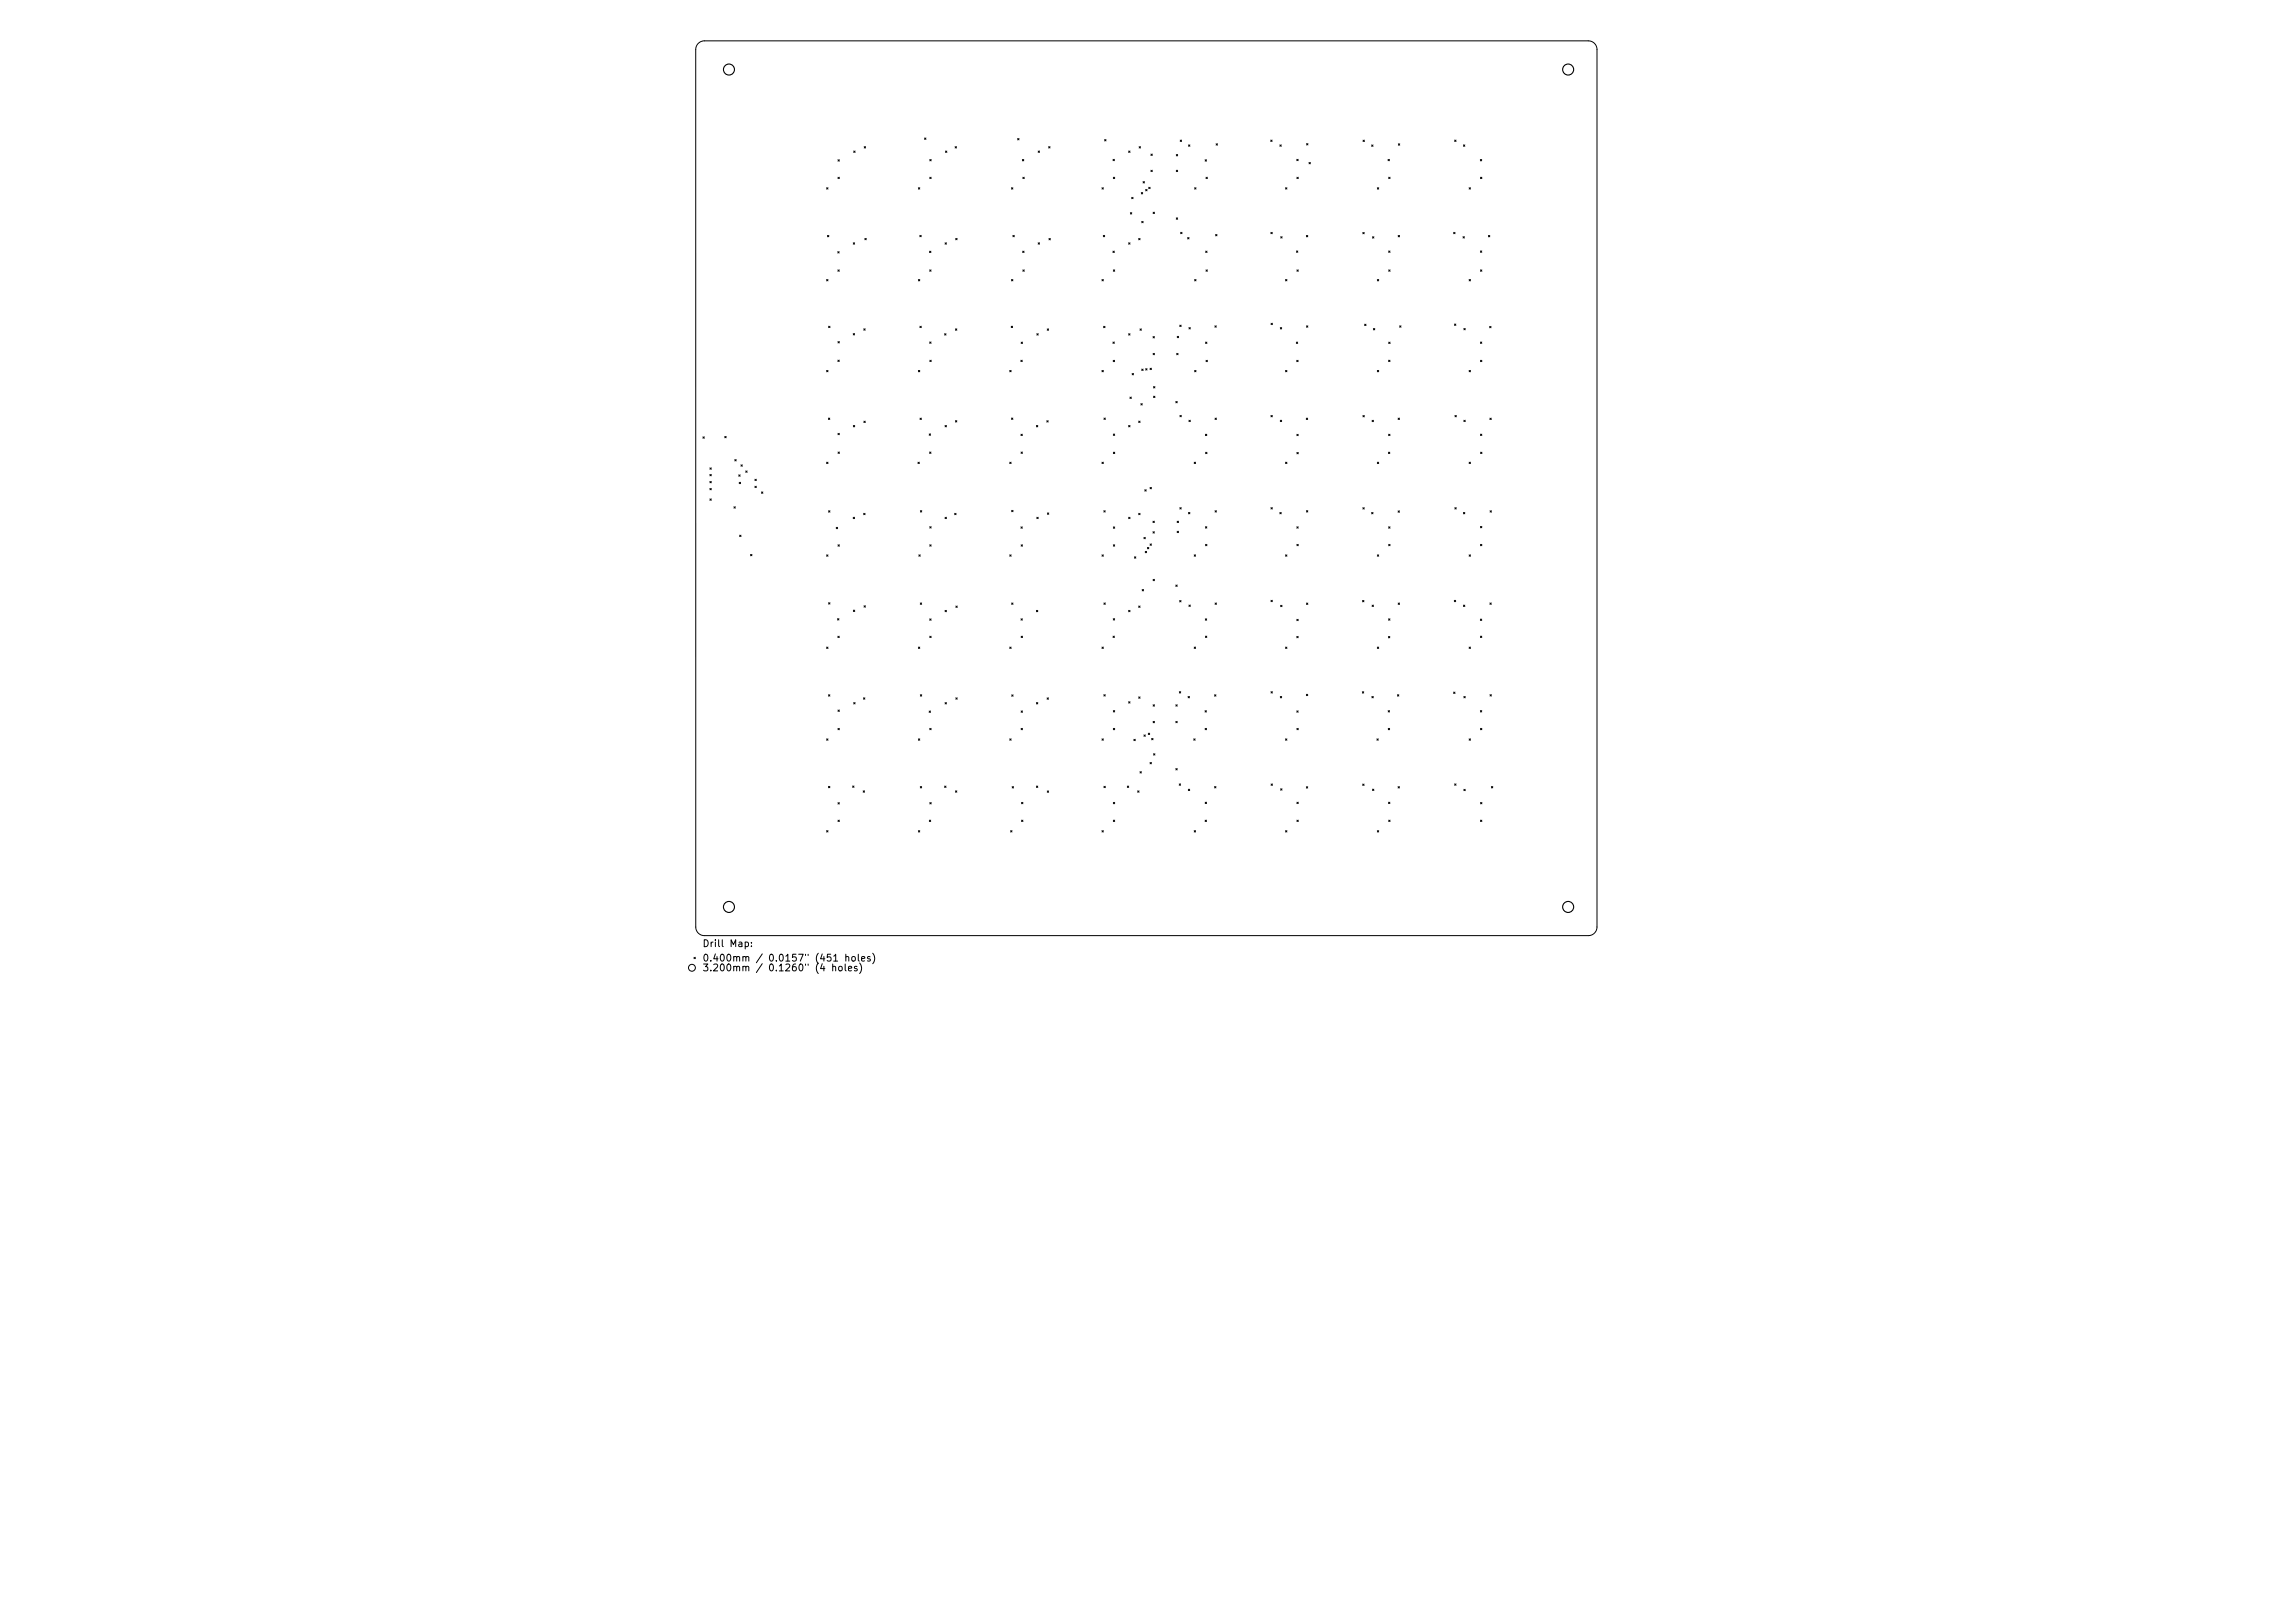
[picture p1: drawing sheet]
<svg xmlns="http://www.w3.org/2000/svg" width="297mm" height="210mm" viewBox="0 0 297 210" stroke-linecap="round" stroke-linejoin="round" font-family="sans-serif">
<defs><g id="words">
<g font-size="1.2">
<text x="91" y="122.7">Drill Map:</text>
<text x="91" y="124.6">0.400mm / 0.0157&quot; (451 holes)</text>
<text x="91" y="125.8">3.200mm / 0.1260&quot; (4 holes)</text>
</g>
</g></defs>
<g fill="none" stroke="#000" stroke-width=".13">
<path d="M90.5 5.6l.3-.2 .5-.1h114.4a1.12 1.12 0 0 1 1.2 1.1v113.7a1.12 1.12 0 0 1-1.2 1.1h-114.4a1.11 1.11 0 0 1-1.2-1.1v-113.7l.1-.4zM110.6 19.6l.2 .1M110.8 19.6l-.2 .1M112 19l.1 .2M112.1 19l-.1 .2M119.8 17.9l.1 .2M119.9 17.9l-.1 .2M122.5 19.6l.2 .1M122.7 19.6l-.2 .1M123.7 19l.2 .2M123.9 19l-.2 .2M131.8 17.9l.2 .2"/>
<path d="M132 17.9l-.2 .2M134.5 19.6l.2 .1M134.7 19.6l-.2 .1M135.8 19l.2 .2M136 19l-.2 .2M143.1 18.1l.2 .2M143.3 18.1l-.2 .2M146.2 19.6l.2 .1M146.4 19.6l-.2 .1M147.6 19l.1 .2M147.7 19l-.1 .2M149.1 20l.2 .1"/>
<path d="M149.3 20l-.2 .1M152.9 18.1l.2 .2M153.1 18.1l-.2 .2M154 18.8l.1 .1M154.1 18.8l-.1 .1M157.5 18.6l.2 .2M157.7 18.6l-.2 .2M164.6 18.1l.2 .2M164.8 18.1l-.2 .2M165.8 18.8l.2 .1M166 18.8l-.2 .1M169.3 18.6l.1 .2"/>
<path d="M169.4 18.6l-.1 .2M176.6 18.2l.1 .1M176.7 18.2l-.1 .1M177.7 18.8l.2 .2M177.9 18.8l-.2 .2M181.1 18.6l.2 .2M181.3 18.6l-.2 .2M188.4 18.1l.2 .2M188.6 18.1l-.2 .2M189.6 18.8l.2 .1M189.8 18.8l-.2 .1M107.1 24.3l.2 .2"/>
<path d="M107.1 36.2l.2 .2M107.2 30.5l.2 .2M107.3 24.3l-.2 .2M107.3 36.2l-.2 .2M107.4 30.5l-.2 .2M108.5 32.6l.2 .2M108.5 35l.2 .1M108.6 20.7l.1 .2M108.6 23l.1 .1M108.7 32.6l-.2 .2M108.7 35l-.2 .1M108.7 20.7l-.1 .2"/>
<path d="M108.7 23l-.1 .1M110.5 31.5l.2 .1M110.7 31.5l-.2 .1M112 30.9l.2 .2M112.2 30.9l-.2 .2M119 24.3l.1 .2M119 36.2l.1 .2M119.1 24.3l-.1 .2M119.1 36.2l-.1 .2M119.2 30.5l.1 .2M119.3 30.5l-.1 .2M120.4 32.5l.2 .2"/>
<path d="M120.4 35l.2 .1M120.4 23l.2 .1M120.4 20.7l.2 .1M120.6 32.5l-.2 .2M120.6 35l-.2 .1M120.6 23l-.2 .1M120.6 20.7l-.2 .1M122.4 31.5l.2 .1M122.6 31.5l-.2 .1M123.8 30.9l.2 .2M124 30.9l-.2 .2M131 24.3l.2 .2"/>
<path d="M131 36.2l.2 .2M131.2 24.3l-.2 .2M131.2 36.2l-.2 .2M131.2 30.5l.2 .2M131.4 30.5l-.2 .2M132.4 20.7l.2 .1M132.5 32.5l.2 .2M132.5 23l.2 .1M132.5 35l.2 .1M132.6 20.7l-.2 .1M132.7 32.5l-.2 .2M132.7 23l-.2 .1"/>
<path d="M132.7 35l-.2 .1M134.5 31.5l.2 .1M134.7 31.5l-.2 .1M135.9 30.9l.2 .2M136.1 30.9l-.2 .2M142.8 24.3l.1 .2M142.8 36.2l.1 .2M142.9 30.5l.2 .2M142.9 36.2l-.1 .2M142.9 24.3l-.1 .2M143.1 30.5l-.2 .2M144.2 32.5l.2 .2"/>
<path d="M144.2 20.6l.2 .2M144.2 23l.2 .1M144.2 35l.2 .1M144.4 32.5l-.2 .2M144.4 20.6l-.2 .2M144.4 23l-.2 .1M144.4 35l-.2 .1M146.2 31.5l.2 .1M146.4 31.5l-.2 .1M146.4 27.5l.2 .2M146.6 25.6l.2 .1M146.6 27.5l-.2 .2"/>
<path d="M146.8 25.6l-.2 .1M147.5 30.9l.2 .2M147.7 30.9l-.2 .2M147.8 24.9l.2 .2M147.9 28.7l.2 .2M148 24.9l-.2 .2M148.1 23.5l.2 .2M148.1 28.7l-.2 .2M148.3 23.5l-.2 .2M148.4 24.5l.2 .2M148.6 24.5l-.2 .2M148.8 24.3l.2 .1"/>
<path d="M149 24.3l-.2 .1M149.1 22.1l.2 .1M149.3 22.1l-.2 .1M149.4 27.5l.2 .2M149.6 27.5l-.2 .2M152.4 20l.2 .2M152.4 22.1l.2 .1M152.4 28.2l.2 .2M152.6 20l-.2 .2M152.6 22.1l-.2 .1M152.6 28.2l-.2 .2M152.9 30.1l.2 .2"/>
<path d="M153.1 30.1l-.2 .2M153.8 30.8l.2 .2M154 30.8l-.2 .2M154.8 24.3l.1 .2M154.8 36.2l.1 .2M154.9 24.3l-.1 .2M154.9 36.2l-.1 .2M156.1 20.7l.2 .2M156.2 32.5l.2 .2M156.2 23l.2 .1M156.2 35l.2 .1M156.3 20.7l-.2 .2"/>
<path d="M156.4 32.5l-.2 .2M156.4 23l-.2 .1M156.4 35l-.2 .1M157.5 30.4l.2 .2M157.7 30.4l-.2 .2M164.6 30.1l.2 .2M164.8 30.1l-.2 .2M165.9 30.7l.2 .1M166.1 30.7l-.2 .1M166.5 24.3l.2 .2M166.5 36.2l.2 .2M166.7 24.3l-.2 .2"/>
<path d="M166.7 36.2l-.2 .2M167.9 32.5l.2 .2M168 20.6l.2 .2M168 23l.2 .1M168 35l.2 .1M168.1 32.5l-.2 .2M168.2 20.6l-.2 .2M168.2 23l-.2 .1M168.2 35l-.2 .1M169.2 30.5l.2 .2M169.4 30.5l-.2 .2M169.6 21l.2 .2"/>
<path d="M169.8 21l-.2 .2M176.5 30.1l.2 .2M176.7 30.1l-.2 .2M177.8 30.7l.2 .1M178 30.7l-.2 .1M178.4 36.2l.2 .2M178.4 24.3l.2 .2M178.6 36.2l-.2 .2M178.6 24.3l-.2 .2M179.8 20.6l.2 .2M179.9 32.5l.2 .2M179.9 23l.2 .1"/>
<path d="M179.9 35l.2 .1M180 20.6l-.2 .2M180.1 32.5l-.2 .2M180.1 23l-.2 .1M180.1 35l-.2 .1M181.1 30.5l.2 .2M181.3 30.5l-.2 .2M188.3 30.1l.2 .2M188.5 30.1l-.2 .2M189.5 30.7l.2 .1M189.7 30.7l-.2 .1M190.3 36.2l.2 .2"/>
<path d="M190.3 24.3l.2 .2M190.5 24.3l-.2 .2M190.5 36.2l-.2 .2M191.8 20.7l.1 .1M191.8 32.5l.2 .2M191.8 23l.2 .1M191.8 35l.2 .1M191.9 20.7l-.1 .1M192 32.5l-.2 .2M192 23l-.2 .1M192 35l-.2 .1M192.8 30.5l.2 .2"/>
<path d="M193 30.5l-.2 .2M91.1 56.6l.1 .2M91.2 56.6l-.1 .2M93.9 56.5l.2 .2M94.1 56.5l-.2 .2M95.2 59.5l.2 .2M95.4 59.5l-.2 .2M107.1 48l.2 .2M107.1 59.9l.2 .2M107.3 48l-.2 .2M107.3 59.9l-.2 .2M107.3 54.2l.2 .1"/>
<path d="M107.3 42.3l.2 .1M107.5 54.2l-.2 .1M107.5 42.3l-.2 .1M108.5 46.7l.2 .1M108.6 44.3l.1 .1M108.6 56.1l.1 .2M108.6 58.6l.1 .1M108.7 46.7l-.2 .1M108.7 44.3l-.1 .1M108.7 56.1l-.1 .2M108.7 58.6l-.1 .1M110.5 43.2l.2 .2"/>
<path d="M110.5 55.1l.2 .2M110.7 43.2l-.2 .2M110.7 55.1l-.2 .2M111.9 42.6l.2 .2M111.9 54.6l.2 .1M112.1 42.6l-.2 .2M112.1 54.6l-.2 .1M118.9 59.9l.2 .2M119 48l.1 .2M119.1 59.9l-.2 .2M119.1 48l-.1 .2M119.2 42.3l.1 .1"/>
<path d="M119.2 54.2l.2 .1M119.3 42.3l-.1 .1M119.4 54.2l-.2 .1M120.4 56.2l.1 .2M120.4 58.6l.2 .1M120.4 44.3l.2 .2M120.5 46.7l.1 .1M120.5 56.2l-.1 .2M120.6 58.6l-.2 .1M120.6 44.3l-.2 .2M120.6 46.7l-.1 .1M122.4 43.2l.1 .2"/>
<path d="M122.4 55.1l.2 .2M122.5 43.2l-.1 .2M122.6 55.1l-.2 .2M123.8 42.6l.1 .2M123.8 54.5l.1 .2M123.9 42.6l-.1 .2M123.9 54.5l-.1 .2M130.8 48l.2 .2M130.8 59.9l.2 .2M131 48l-.2 .2M131 59.9l-.2 .2M131 42.3l.2 .1"/>
<path d="M131 54.2l.2 .1M131.2 42.3l-.2 .1M131.2 54.2l-.2 .1M132.2 46.7l.2 .1M132.3 56.3l.1 .1M132.3 58.6l.1 .1M132.3 44.3l.2 .2M132.4 46.7l-.2 .1M132.4 56.3l-.1 .1M132.4 58.6l-.1 .1M132.5 44.3l-.2 .2M134.3 55.1l.1 .2"/>
<path d="M134.3 43.2l.2 .2M134.4 55.1l-.1 .2M134.5 43.2l-.2 .2M135.6 54.5l.2 .2M135.7 42.6l.1 .2M135.8 54.5l-.2 .2M135.8 42.6l-.1 .2M142.8 59.9l.1 .2M142.8 48l.1 .2M142.9 48l-.1 .2M142.9 59.9l-.1 .2M143 42.3l.1 .2"/>
<path d="M143 54.2l.2 .1M143.1 42.3l-.1 .2M143.2 54.2l-.2 .1M144.2 44.3l.2 .2M144.2 46.7l.2 .2M144.2 56.2l.2 .2M144.2 58.6l.2 .2M144.4 44.3l-.2 .2M144.4 46.7l-.2 .2M144.4 56.2l-.2 .2M144.4 58.6l-.2 .2M146.2 43.2l.2 .2"/>
<path d="M146.2 55.1l.2 .2M146.4 51.4l.2 .2M146.4 55.1l-.2 .2M146.4 43.2l-.2 .2M146.6 51.4l-.2 .2M146.7 48.4l.1 .2M146.8 48.4l-.1 .2M147.5 54.6l.2 .1M147.7 42.6l.2 .2M147.7 54.6l-.2 .1M147.8 52.3l.2 .2M147.9 42.6l-.2 .2"/>
<path d="M147.9 47.8l.2 .2M148 52.3l-.2 .2M148.1 47.8l-.2 .2M148.4 47.8l.2 .1M148.6 47.8l-.2 .1M149 47.7l.2 .2M149.2 47.7l-.2 .2M149.4 43.6l.1 .2M149.4 45.8l.2 .2M149.4 50.1l.2 .2M149.4 51.3l.2 .2M149.5 43.6l-.1 .2"/>
<path d="M149.6 45.8l-.2 .2M149.6 50.1l-.2 .2M149.6 51.3l-.2 .2M152.3 52l.2 .2M152.4 45.8l.2 .2M152.5 52l-.2 .2M152.5 43.6l.2 .1M152.6 45.8l-.2 .2M152.7 43.6l-.2 .1M152.8 42.1l.2 .2M152.9 53.8l.1 .2M153 42.1l-.2 .2"/>
<path d="M153 53.8l-.1 .2M154 42.4l.2 .2M154 54.4l.2 .2M154.2 42.4l-.2 .2M154.2 54.4l-.2 .2M154.7 59.9l.2 .2M154.8 48l.1 .2M154.9 59.9l-.2 .2M154.9 48l-.1 .2M156.2 56.3l.1 .1M156.2 44.3l.1 .2M156.2 58.6l.2 .2"/>
<path d="M156.2 46.7l.2 .2M156.3 56.3l-.1 .1M156.3 44.3l-.1 .2M156.4 58.6l-.2 .2M156.4 46.7l-.2 .2M157.4 42.2l.2 .2M157.4 54.2l.2 .1M157.6 42.2l-.2 .2M157.6 54.2l-.2 .1M164.6 53.8l.2 .2M164.7 41.9l.1 .2M164.8 53.8l-.2 .2"/>
<path d="M164.8 41.9l-.1 .2M165.9 42.4l.1 .2M165.9 54.4l.1 .2M166 42.4l-.1 .2M166 54.4l-.1 .2M166.5 48l.2 .2M166.5 59.9l.2 .2M166.7 48l-.2 .2M166.7 59.9l-.2 .2M167.9 44.3l.2 .2M168 46.7l.2 .2M168 56.3l.2 .1"/>
<path d="M168 58.6l.2 .2M168.1 44.3l-.2 .2M168.2 46.7l-.2 .2M168.2 56.3l-.2 .1M168.2 58.6l-.2 .2M169.2 54.2l.2 .1M169.2 42.2l.2 .2M169.4 54.2l-.2 .1M169.4 42.2l-.2 .2M176.6 53.8l.1 .2M176.7 53.8l-.1 .2M176.8 42l.2 .2"/>
<path d="M177 42l-.2 .2M177.7 54.4l.2 .2M177.9 42.6l.2 .1M177.9 54.4l-.2 .2M178.1 42.6l-.2 .1M178.4 59.9l.2 .2M178.4 48l.2 .2M178.6 48l-.2 .2M178.6 59.9l-.2 .2M179.9 58.6l.1 .2M179.9 46.7l.2 .1M179.9 56.3l.2 .1"/>
<path d="M179.9 44.3l.2 .2M180 58.6l-.1 .2M180.1 46.7l-.2 .1M180.1 56.3l-.2 .1M180.1 44.3l-.2 .2M181.1 54.2l.2 .1M181.3 54.2l-.2 .1M181.3 42.2l.2 .2M181.5 42.2l-.2 .2M188.4 42l.2 .2M188.5 53.8l.2 .2M188.6 42l-.2 .2"/>
<path d="M188.7 53.8l-.2 .2M189.6 42.6l.2 .1M189.6 54.4l.2 .2M189.8 42.6l-.2 .1M189.8 54.4l-.2 .2M190.3 59.9l.2 .2M190.3 48l.2 .2M190.5 48l-.2 .2M190.5 59.9l-.2 .2M191.8 44.3l.2 .2M191.8 56.2l.2 .2M191.8 46.7l.2 .2"/>
<path d="M191.8 58.6l.2 .2M192 44.3l-.2 .2M192 56.2l-.2 .2M192 46.7l-.2 .2M192 58.6l-.2 .2M193 42.3l.2 .2M193 54.2l.2 .2M193.2 42.3l-.2 .2M193.2 54.2l-.2 .2M92 60.6l.1 .2M92 61.5l.1 .1M92 62.4l.1 .1"/>
<path d="M92 63.3l.1 .2M92 64.6l.1 .2M92.1 60.6l-.1 .2M92.1 61.5l-.1 .1M92.1 62.4l-.1 .1M92.1 63.3l-.1 .2M92.1 64.6l-.1 .2M95.1 65.7l.2 .1M95.3 65.7l-.2 .1M95.7 61.5l.2 .2M95.8 62.5l.1 .2M95.8 69.3l.2 .2"/>
<path d="M95.9 61.5l-.2 .2M95.9 62.5l-.1 .2M96 60.2l.2 .2M96 69.3l-.2 .2M96.2 60.2l-.2 .2M96.6 61l.2 .2M96.8 61l-.2 .2M97.2 71.8l.2 .2M97.4 71.8l-.2 .2M97.8 62.1l.2 .2M97.8 63l.2 .2M98 62.1l-.2 .2"/>
<path d="M98 63l-.2 .2M98.6 63.7l.2 .2M98.8 63.7l-.2 .2M107.1 71.9l.2 .2M107.3 71.9l-.2 .2M107.3 66.2l.2 .1M107.3 78.1l.2 .2M107.5 66.2l-.2 .1M107.5 78.1l-.2 .2M108.3 68.3l.2 .2M108.5 68.3l-.2 .2M108.6 70.6l.1 .2"/>
<path d="M108.7 70.6l-.1 .2M110.5 67l.2 .2M110.5 79l.2 .2M110.7 67l-.2 .2M110.7 79l-.2 .2M111.9 66.5l.2 .2M111.9 78.5l.2 .2M112.1 66.5l-.2 .2M112.1 78.5l-.2 .2M119 71.9l.2 .2M119.2 71.9l-.2 .2M119.2 78.1l.2 .2"/>
<path d="M119.2 66.2l.2 .1M119.4 78.1l-.2 .2M119.4 66.2l-.2 .1M120.4 70.6l.2 .2M120.4 68.2l.2 .2M120.6 70.6l-.2 .2M120.6 68.2l-.2 .2M122.4 67l.2 .2M122.4 79.1l.2 .1M122.6 67l-.2 .2M122.6 79.1l-.2 .1M123.7 66.5l.1 .2"/>
<path d="M123.8 78.5l.2 .2M123.8 66.5l-.1 .2M124 78.5l-.2 .2M130.8 71.9l.2 .2M131 71.9l-.2 .2M131 78.1l.2 .2M131.1 66.1l.1 .2M131.2 78.1l-.2 .2M131.2 66.1l-.1 .2M132.3 68.3l.1 .1M132.3 70.6l.2 .2M132.4 68.3l-.1 .1"/>
<path d="M132.5 70.6l-.2 .2M134.3 79.1l.1 .1M134.3 67l.2 .2M134.4 79.1l-.1 .1M134.5 67l-.2 .2M135.7 66.4l.2 .2M135.9 66.4l-.2 .2M142.8 71.9l.1 .2M142.9 71.9l-.1 .2M143 66.2l.2 .1M143 78.1l.2 .2M143.2 66.2l-.2 .1"/>
<path d="M143.2 78.1l-.2 .2M144.2 70.6l.2 .2M144.2 68.3l.2 .1M144.4 70.6l-.2 .2M144.4 68.3l-.2 .1M146.2 67l.2 .2M146.2 79.1l.2 .1M146.4 79.1l-.2 .1M146.4 67l-.2 .2M147 72.1l.1 .2M147.1 72.1l-.1 .2M147.5 66.5l.2 .2"/>
<path d="M147.5 78.5l.2 .2M147.7 66.5l-.2 .2M147.7 78.5l-.2 .2M148 76.4l.1 .1M148.1 76.4l-.1 .1M148.2 69.6l.2 .2M148.3 63.4l.2 .2M148.4 71.4l.1 .2M148.4 69.6l-.2 .2M148.5 63.4l-.2 .2M148.5 71.4l-.1 .2M148.6 70.9l.2 .2"/>
<path d="M148.8 70.9l-.2 .2M149 63.1l.2 .2M149 70.5l.2 .1M149.2 63.1l-.2 .2M149.2 70.5l-.2 .1M149.4 67.5l.1 .2M149.4 68.9l.1 .2M149.4 75.1l.2 .1M149.5 67.5l-.1 .2M149.5 68.9l-.1 .2M149.6 75.1l-.2 .1M152.3 75.8l.2 .2"/>
<path d="M152.5 67.5l.2 .2M152.5 68.8l.2 .2M152.5 75.8l-.2 .2M152.7 67.5l-.2 .2M152.7 68.8l-.2 .2M152.8 77.8l.2 .2M152.8 65.8l.2 .1M153 77.8l-.2 .2M153 65.8l-.2 .1M154 66.4l.1 .2M154 78.4l.2 .2M154.1 66.4l-.1 .2"/>
<path d="M154.2 78.4l-.2 .2M154.7 71.9l.2 .2M154.9 71.9l-.2 .2M156.2 68.2l.1 .2M156.2 70.5l.1 .2M156.3 68.2l-.1 .2M156.3 70.5l-.1 .2M157.4 66.2l.2 .1M157.4 78.1l.2 .2M157.6 66.2l-.2 .1M157.6 78.1l-.2 .2M164.6 65.8l.2 .1"/>
<path d="M164.6 77.8l.2 .1M164.8 65.8l-.2 .1M164.8 77.8l-.2 .1M165.8 66.4l.2 .2M165.9 78.4l.2 .2M166 66.4l-.2 .2M166.1 78.4l-.2 .2M166.5 71.9l.2 .2M166.7 71.9l-.2 .2M168 68.2l.2 .2M168 70.5l.2 .2M168.2 68.2l-.2 .2"/>
<path d="M168.2 70.5l-.2 .2M169.2 66.2l.2 .1M169.2 78.1l.2 .2M169.4 66.2l-.2 .1M169.4 78.1l-.2 .2M176.5 77.8l.2 .2M176.5 65.8l.2 .1M176.7 77.8l-.2 .2M176.7 65.8l-.2 .1M177.7 66.4l.2 .2M177.7 78.4l.2 .2M177.9 66.4l-.2 .2"/>
<path d="M177.9 78.4l-.2 .2M178.4 71.9l.2 .2M178.6 71.9l-.2 .2M179.9 68.2l.2 .2M179.9 70.5l.2 .2M180.1 68.2l-.2 .2M180.1 70.5l-.2 .2M181.1 66.2l.2 .2M181.1 78.1l.2 .2M181.3 66.2l-.2 .2M181.3 78.1l-.2 .2M188.4 77.8l.2 .2"/>
<path d="M188.5 65.8l.1 .1M188.6 77.8l-.2 .2M188.6 65.8l-.1 .1M189.6 66.4l.2 .2M189.6 78.4l.2 .2M189.8 78.4l-.2 .2M189.8 66.4l-.2 .2M190.3 71.9l.2 .2M190.5 71.9l-.2 .2M191.8 68.2l.2 .2M191.8 70.5l.2 .2M192 68.2l-.2 .2"/>
<path d="M192 70.5l-.2 .2M193 78.1l.2 .2M193 66.2l.2 .1M193.2 78.1l-.2 .2M193.2 66.2l-.2 .1M107.1 83.8l.2 .2M107.1 95.7l.2 .2M107.3 83.8l-.2 .2M107.3 95.7l-.2 .2M107.3 90l.2 .2M107.5 90l-.2 .2M108.5 80.1l.2 .2"/>
<path d="M108.5 82.4l.2 .2M108.6 92l.1 .2M108.6 94.4l.1 .1M108.7 80.1l-.2 .2M108.7 82.4l-.2 .2M108.7 92l-.1 .2M108.7 94.4l-.1 .1M110.6 91l.2 .2M110.8 91l-.2 .2M111.9 90.4l.1 .2M112 90.4l-.1 .2M119 83.8l.1 .2"/>
<path d="M119 95.7l.1 .2M119.1 83.8l-.1 .2M119.1 95.7l-.1 .2M119.2 90l.2 .2M119.4 90l-.2 .2M120.4 92.1l.1 .2M120.4 80.2l.2 .2M120.4 82.4l.2 .2M120.4 94.4l.2 .1M120.5 92.1l-.1 .2M120.6 80.2l-.2 .2M120.6 94.4l-.2 .1"/>
<path d="M120.6 82.4l-.2 .2M122.4 91l.2 .2M122.6 91l-.2 .2M123.8 90.4l.2 .2M124 90.4l-.2 .2M130.8 83.8l.2 .2M130.8 95.7l.2 .2M131 83.8l-.2 .2M131 95.7l-.2 .2M131.1 90l.1 .2M131.2 90l-.1 .2M132.3 80.2l.1 .1"/>
<path d="M132.3 92.1l.2 .2M132.3 94.4l.2 .1M132.3 82.4l.2 .2M132.4 80.2l-.1 .1M132.5 92.1l-.2 .2M132.5 94.4l-.2 .1M132.5 82.4l-.2 .2M134.3 91l.1 .2M134.4 91l-.1 .2M135.6 90.4l.2 .2M135.8 90.4l-.2 .2M142.8 83.8l.1 .2"/>
<path d="M142.8 95.7l.1 .2M142.9 83.8l-.1 .2M142.9 95.7l-.1 .2M143 90l.2 .2M143.2 90l-.2 .2M144.2 82.4l.2 .2M144.2 80.1l.2 .2M144.2 92.1l.2 .1M144.2 94.4l.2 .1M144.4 82.4l-.2 .2M144.4 80.1l-.2 .2M144.4 92.1l-.2 .1"/>
<path d="M144.4 94.4l-.2 .1M146.2 90.9l.2 .2M146.4 90.9l-.2 .2M146.9 95.8l.2 .2M147.1 95.8l-.2 .2M147.5 90.3l.2 .2M147.7 100l.2 .1M147.7 90.3l-.2 .2M147.9 100l-.2 .1M148.2 95.2l.2 .2M148.4 95.2l-.2 .2M148.8 95l.1 .2"/>
<path d="M148.9 95l-.1 .2M149 98.8l.2 .2M149.2 98.8l-.2 .2M149.2 95.7l.2 .1M149.4 95.7l-.2 .1M149.4 91.3l.2 .2M149.4 93.5l.2 .1M149.4 97.6l.2 .2M149.6 91.3l-.2 .2M149.6 93.5l-.2 .1M149.6 97.6l-.2 .2M152.3 91.3l.2 .2"/>
<path d="M152.3 93.5l.2 .1M152.3 99.6l.2 .1M152.5 91.3l-.2 .2M152.5 93.5l-.2 .1M152.5 99.6l-.2 .1M152.8 89.6l.2 .2M153 89.6l-.2 .2M153.9 90.2l.2 .2M154.1 90.2l-.2 .2M154.6 95.7l.2 .2M154.7 83.8l.2 .2M154.8 95.7l-.2 .2"/>
<path d="M154.9 83.8l-.2 .2M156.1 92.1l.2 .1M156.1 94.4l.2 .1M156.1 80.2l.2 .1M156.2 82.4l.1 .2M156.3 92.1l-.2 .1M156.3 94.4l-.2 .1M156.3 80.2l-.2 .1M156.3 82.4l-.1 .2M157.3 90l.2 .2M157.5 90l-.2 .2M164.6 89.6l.2 .2"/>
<path d="M164.8 89.6l-.2 .2M165.9 90.2l.1 .2M166 90.2l-.1 .2M166.5 83.8l.2 .2M166.5 95.7l.2 .2M166.7 83.8l-.2 .2M166.7 95.7l-.2 .2M168 82.4l.2 .2M168 92.1l.2 .2M168 80.2l.2 .2M168 94.4l.2 .1M168.2 82.4l-.2 .2"/>
<path d="M168.2 92.1l-.2 .2M168.2 80.2l-.2 .2M168.2 94.4l-.2 .1M169.2 89.9l.2 .2M169.4 89.9l-.2 .2M176.5 89.6l.2 .2M176.7 89.6l-.2 .2M177.7 90.2l.2 .2M177.9 90.2l-.2 .2M178.4 95.7l.1 .2M178.4 83.8l.2 .2M178.5 95.7l-.1 .2"/>
<path d="M178.6 83.8l-.2 .2M179.8 92.1l.2 .1M179.8 94.4l.2 .1M179.9 82.5l.1 .1M179.9 80.2l.2 .1M180 92.1l-.2 .1M180 94.4l-.2 .1M180 82.5l-.1 .1M180.1 80.2l-.2 .1M181 90l.2 .2M181.2 90l-.2 .2M188.3 89.7l.2 .1"/>
<path d="M188.5 89.7l-.2 .1M189.6 90.2l.2 .2M189.8 90.2l-.2 .2M190.3 95.7l.2 .2M190.3 83.8l.2 .2M190.5 83.8l-.2 .2M190.5 95.7l-.2 .2M191.8 80.2l.1 .2M191.8 92.1l.1 .1M191.8 82.4l.2 .2M191.8 94.4l.2 .1M191.9 80.2l-.1 .2"/>
<path d="M191.9 92.1l-.1 .1M192 82.4l-.2 .2M192 94.4l-.2 .1M193 90l.2 .2M193.2 90l-.2 .2M107.1 107.6l.2 .2M107.3 107.6l-.2 .2M107.3 101.9l.2 .2M107.5 101.9l-.2 .2M108.6 104l.1 .2M108.6 106.2l.1 .2M108.7 104l-.1 .2"/>
<path d="M108.7 106.2l-.1 .2M110.5 101.8l.1 .2M110.6 101.8l-.1 .2M111.8 102.5l.2 .1M112 102.5l-.2 .1M119 107.6l.1 .2M119.1 107.6l-.1 .2M119.2 101.9l.2 .2M119.4 101.9l-.2 .2M120.4 106.2l.2 .2M120.5 104l.1 .1M120.6 106.2l-.2 .2"/>
<path d="M120.6 104l-.1 .1M122.4 101.8l.1 .2M122.5 101.8l-.1 .2M123.8 102.5l.2 .1M124 102.5l-.2 .1M130.9 107.6l.2 .2M131.1 107.6l-.2 .2M131.1 101.9l.2 .2M131.3 101.9l-.2 .2M132.3 103.9l.2 .2M132.3 106.2l.2 .2M132.5 103.9l-.2 .2"/>
<path d="M132.5 106.2l-.2 .2M134.3 101.8l.1 .2M134.4 101.8l-.1 .2M135.7 102.5l.1 .1M135.8 102.5l-.1 .1M142.8 107.6l.1 .2M142.9 107.6l-.1 .2M143 101.9l.2 .1M143.2 101.9l-.2 .1M144.2 103.9l.2 .2M144.2 106.2l.2 .2M144.4 103.9l-.2 .2"/>
<path d="M144.4 106.2l-.2 .2M146 101.8l.2 .2M146.2 101.8l-.2 .2M147.4 102.5l.2 .1M147.6 102.5l-.2 .1M152.8 101.6l.1 .1M152.9 101.6l-.1 .1M153.9 102.2l.2 .2M154.1 102.2l-.2 .2M154.7 107.6l.2 .2M154.9 107.6l-.2 .2M156.1 106.2l.2 .2"/>
<path d="M156.1 103.9l.2 .2M156.3 106.2l-.2 .2M156.3 103.9l-.2 .2M157.3 101.9l.2 .2M157.5 101.9l-.2 .2M164.7 101.6l.1 .1M164.8 101.6l-.1 .1M165.9 102.2l.2 .2M166.1 102.2l-.2 .2M166.5 107.6l.2 .2M166.7 107.6l-.2 .2M168 103.9l.2 .2"/>
<path d="M168 106.2l.2 .2M168.2 103.9l-.2 .2M168.2 106.2l-.2 .2M169.2 101.9l.2 .2M169.4 101.9l-.2 .2M176.5 101.6l.2 .2M176.7 101.6l-.2 .2M177.8 102.2l.2 .2M178 102.2l-.2 .2M178.4 107.6l.2 .2M178.6 107.6l-.2 .2M179.9 103.9l.1 .2"/>
<path d="M179.9 106.2l.2 .2M180 103.9l-.1 .2M180.1 106.2l-.2 .2M181.1 101.9l.2 .2M181.3 101.9l-.2 .2M188.4 101.6l.2 .1M188.6 101.6l-.2 .1M189.6 102.3l.2 .1M189.8 102.3l-.2 .1M191.8 106.2l.2 .2M191.8 104l.2 .1M192 106.2l-.2 .2"/>
<path d="M192 104l-.2 .1M193.2 101.9l.2 .2M193.4 101.9l-.2 .2M89.9 124l.2 .2M90.1 124l-.2 .2M96.5 122.1l.3-.1 .2 .2-.1 .4h-.4M97.3 122.6h.1M97.3 122.1v.1M107.9 125.3l.1-.1h.2l.1 .6M107.9 124.9v.9M108 124.5h.5M108.7 125.2h.2l.2 .2v.2l-.2 .2-.2-.1-.1-.1z"/>
<path d="M109.5 124.9v.7l.1 .2M109.6 124l.1-.1 .2 .1 .1 .5M109.6 123.6v.9M109.9 125.5l.4-.1v-.2h-.3l-.1 .1 .1 .4h.3M110.4 124l.1-.1 .3 .1v.3l-.1 .2h-.2l-.1-.1zM111 125.2h-.2l-.1 .1v.1l.3 .1v.2h-.3M111.2 123.6v.8l.1 .1M111.4 124.8a1.02 1.02 0 0 1 0 1.3M111.6 124.2l.4-.1v-.1l-.3-.1-.1 .1 .1 .5h.3M112.7 124l-.2-.1-.1 .1v.2l.3 .1v.2h-.3M113.1 123.5a1.02 1.02 0 0 1 0 1.3"/>
<circle cx="89.6" cy="125.4" r=".45"/>
</g>
<g fill="none" stroke="#000" stroke-width=".14">
<circle cx="94.4" cy="9" r=".71"/>
<circle cx="203.1" cy="9" r=".71"/>
<circle cx="94.4" cy="117.5" r=".71"/>
<circle cx="203.1" cy="117.5" r=".71"/>
</g>
<use href="#words"/>
</svg>
